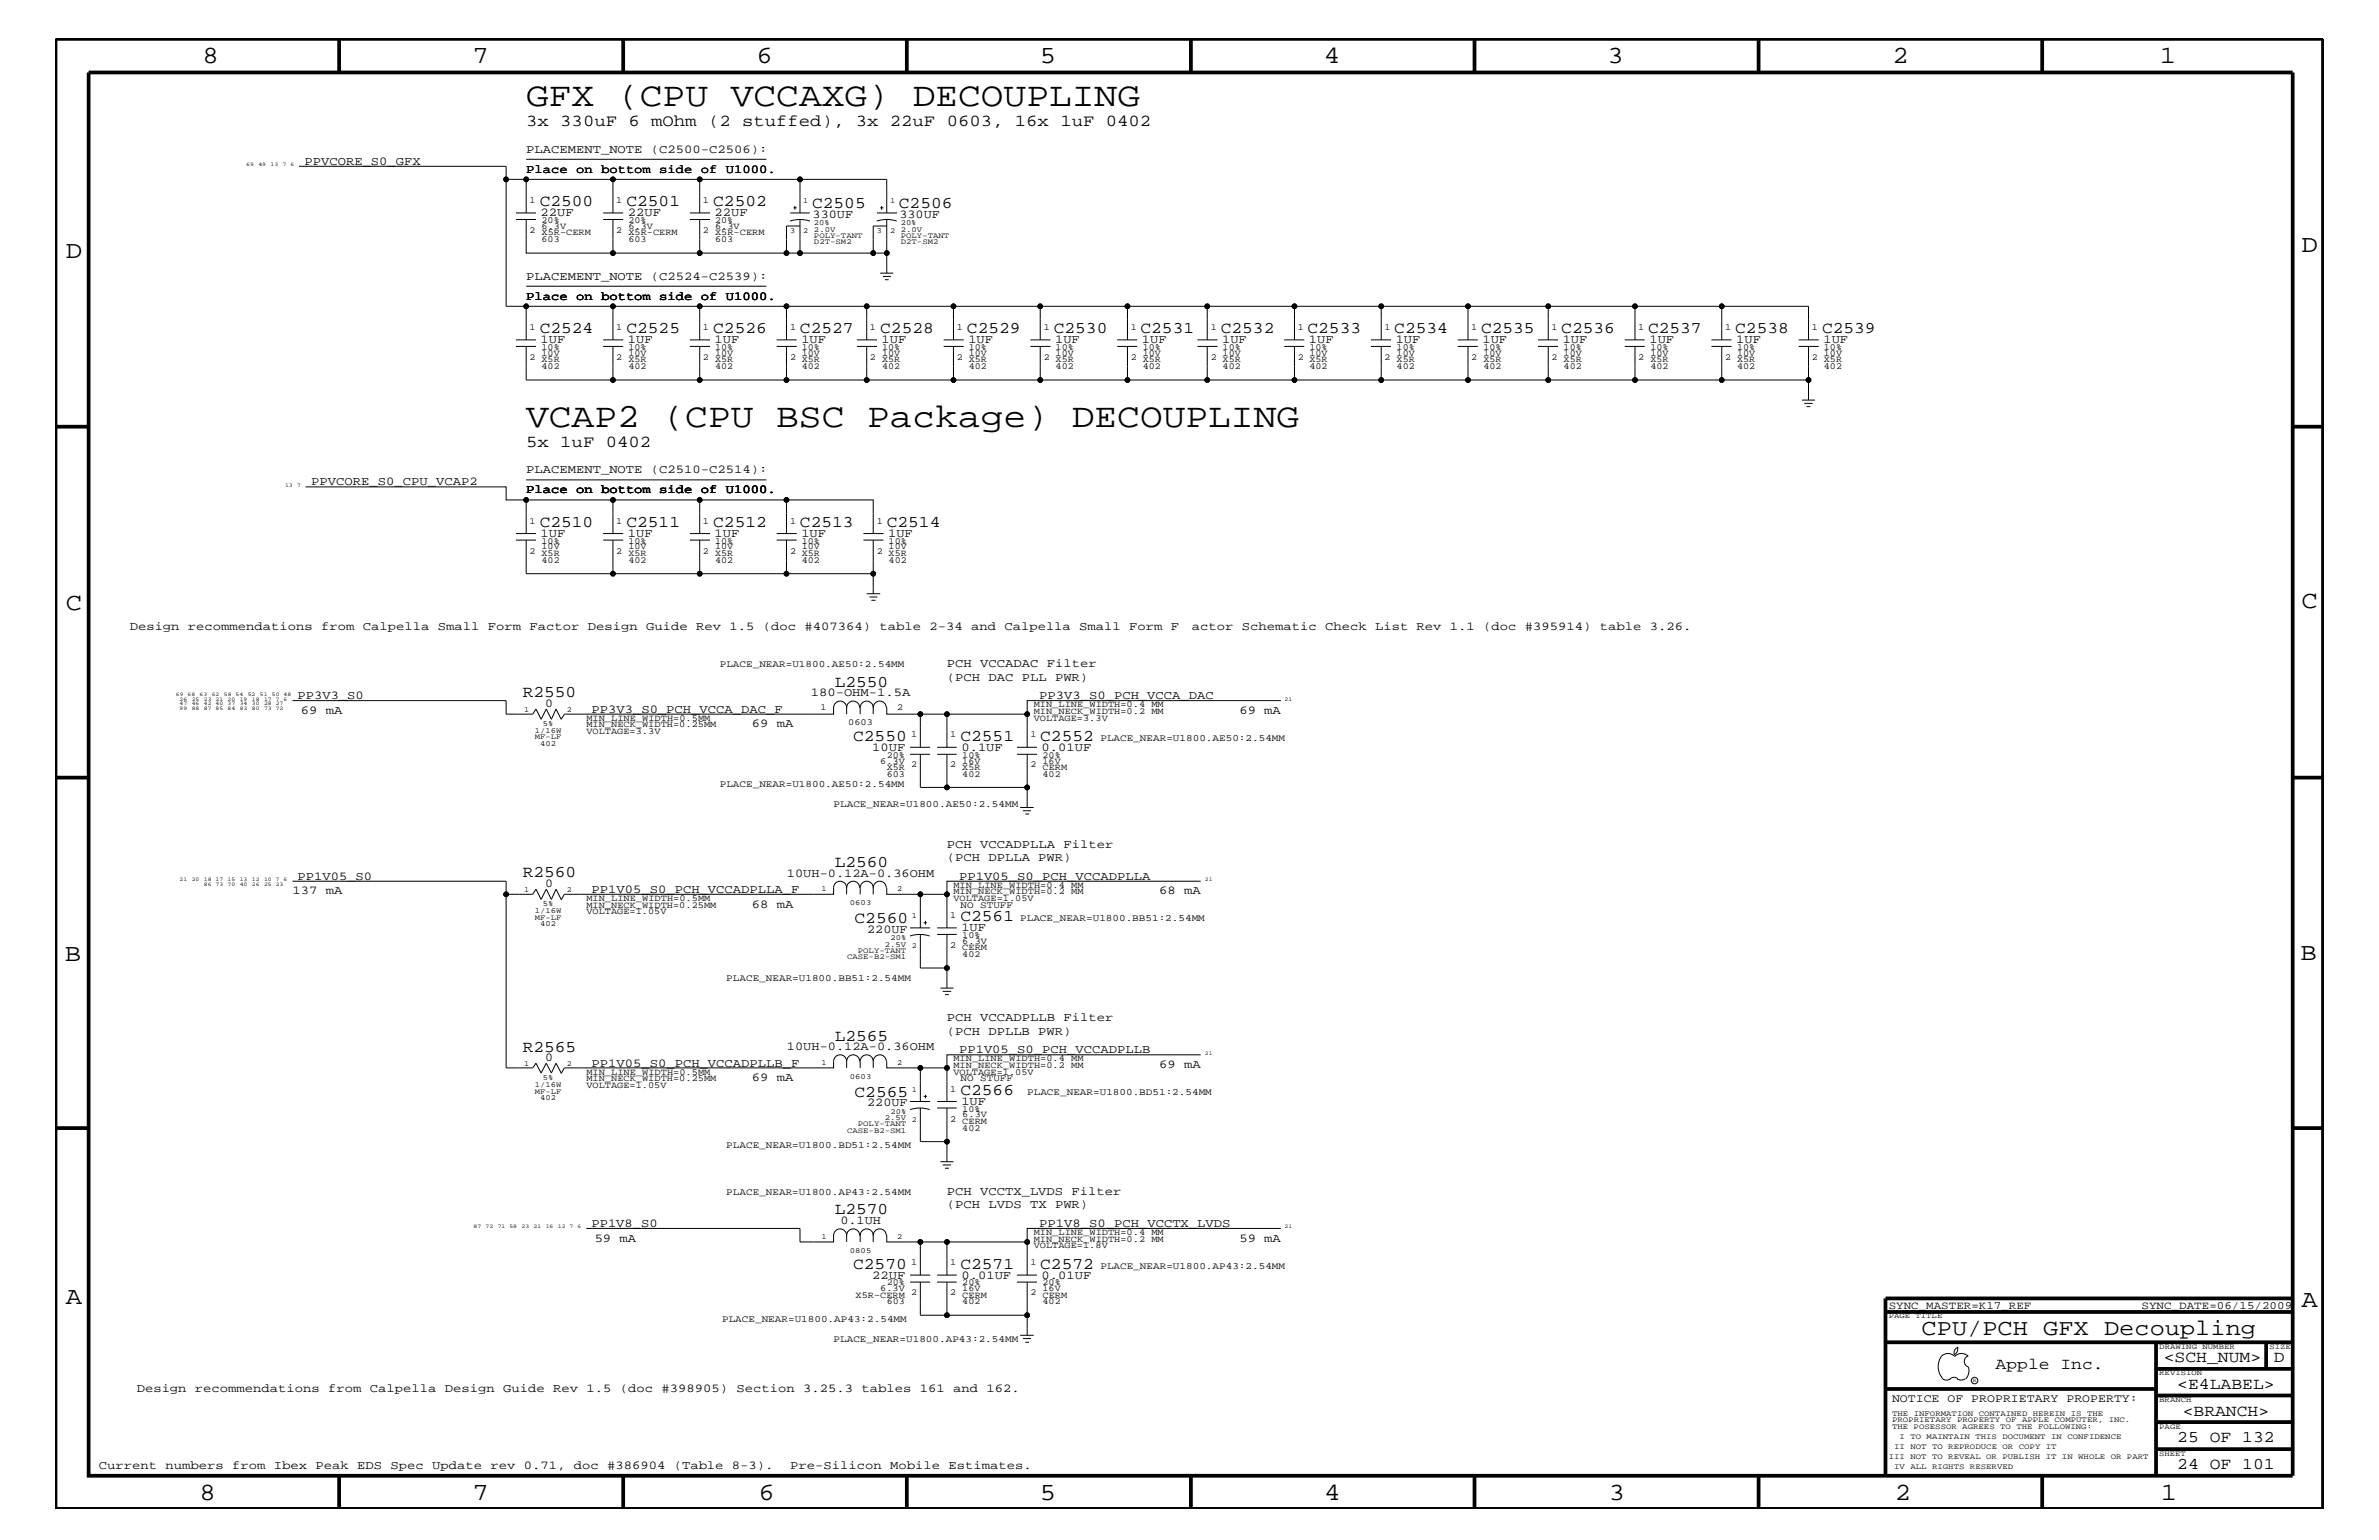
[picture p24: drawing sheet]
<svg xmlns="http://www.w3.org/2000/svg" width="432mm" height="279mm" viewBox="0 0 432 279" stroke-linecap="round" stroke-linejoin="round" font-family="sans-serif">
<defs><g id="words">
<g font-size="6.2">
<text x="95.5" y="19.2">GFX (CPU VCCAXG) DECOUPLING</text>
<text x="95.5" y="77.4">VCAP2 (CPU BSC Package) DECOUPLING</text>
</g>
<g font-size="4.5">
<text x="36.7" y="11.5">8</text>
<text x="85.8" y="11.5">7</text>
<text x="137.3" y="11.5">6</text>
<text x="188.7" y="11.5">5</text>
<text x="240.3" y="11.5">4</text>
<text x="291.8" y="11.5">3</text>
<text x="343.5" y="11.5">2</text>
<text x="392" y="11.5">1</text>
<text x="11.9" y="46.8">D</text>
<text x="417.7" y="45.7">D</text>
<text x="11.9" y="110.6">C</text>
<text x="417.7" y="110.3">C</text>
<text x="11.8" y="174.3">B</text>
<text x="417.6" y="174.2">B</text>
<text x="11.9" y="236.7">A</text>
<text x="417.7" y="237.1">A</text>
<text x="36.2" y="272.1">8</text>
<text x="85.8" y="272.1">7</text>
<text x="137.7" y="272.1">6</text>
<text x="188.7" y="272.1">5</text>
<text x="240.4" y="272.1">4</text>
<text x="292" y="272.1">3</text>
<text x="343.9" y="272.1">2</text>
<text x="392.2" y="272.1">1</text>
</g>
<text font-size="4.1" x="348.8" y="242.3">CPU/PCH GFX Decoupling</text>
<g font-size="3">
<text x="95.5" y="22.9">3x 330uF 6 mOhm (2 stuffed), 3x 22uF 0603, 16x 1uF 0402</text>
<text x="98" y="37.4">C2500</text>
<text x="113.7" y="37.4">C2501</text>
<text x="129.5" y="37.4">C2502</text>
<text x="147.4" y="37.8">C2505</text>
<text x="163.2" y="37.8">C2506</text>
<text x="98" y="60.4">C2524</text>
<text x="113.7" y="60.4">C2525</text>
<text x="129.5" y="60.4">C2526</text>
<text x="145.2" y="60.4">C2527</text>
<text x="159.8" y="60.4">C2528</text>
<text x="175.5" y="60.4">C2529</text>
<text x="191.3" y="60.4">C2530</text>
<text x="207" y="60.4">C2531</text>
<text x="221.6" y="60.4">C2532</text>
<text x="237.3" y="60.4">C2533</text>
<text x="253.1" y="60.4">C2534</text>
<text x="268.8" y="60.4">C2535</text>
<text x="283.4" y="60.4">C2536</text>
<text x="299.1" y="60.4">C2537</text>
<text x="315" y="60.4">C2538</text>
<text x="330.7" y="60.4">C2539</text>
<text x="95.5" y="81.1">5x 1uF 0402</text>
<text x="98" y="95.6">C2510</text>
<text x="113.7" y="95.6">C2511</text>
<text x="129.5" y="95.6">C2512</text>
<text x="145.2" y="95.6">C2513</text>
<text x="161" y="95.6">C2514</text>
<text x="151.5" y="124.6">L2550</text>
<text x="94.9" y="126.5">R2550</text>
<text x="154.9" y="134.4">C2550</text>
<text x="174.3" y="134.4">C2551</text>
<text x="188.8" y="134.4">C2552</text>
<text x="94.9" y="159.2">R2560</text>
<text x="151.5" y="157.3">L2560</text>
<text x="155.1" y="167.5">C2560</text>
<text x="174.3" y="167.1">C2561</text>
<text x="94.9" y="190.8">R2565</text>
<text x="151.5" y="188.8">L2565</text>
<text x="155.1" y="199">C2565</text>
<text x="174.3" y="198.7">C2566</text>
<text x="151.5" y="220.3">L2570</text>
<text x="154.9" y="230.2">C2570</text>
<text x="174.3" y="230.2">C2571</text>
<text x="188.8" y="230.2">C2572</text>
<text x="362.2" y="248.4">Apple Inc.</text>
<text x="392.7" y="247.1">&lt;SCH_NUM&gt;</text>
<text x="395.2" y="252">&lt;E4LABEL&gt;</text>
<text x="412.7" y="247.1">D</text>
<text x="396.2" y="256.8">&lt;BRANCH&gt;</text>
<text x="395.2" y="261.6">25 OF 132</text>
<text x="395.2" y="266.6">24 OF 101</text>
</g>
<g font-size="2.2">
<text x="55.3" y="29.9">PPVCORE_S0_GFX</text>
<text x="95.5" y="27.7">PLACEMENT_NOTE (C2500-C2506):</text>
<text x="95.5" y="31.4">Place on bottom side of U1000.</text>
<text x="98.1" y="39.2">22UF</text>
<text x="114" y="39.2">22UF</text>
<text x="129.7" y="39.2">22UF</text>
<text x="147.5" y="39.5">330UF</text>
<text x="163.2" y="39.5">330UF</text>
<text x="95.5" y="50.7">PLACEMENT_NOTE (C2524-C2539):</text>
<text x="95.5" y="54.4">Place on bottom side of U1000.</text>
<text x="98.1" y="62.3">1UF</text>
<text x="114" y="62.3">1UF</text>
<text x="129.7" y="62.3">1UF</text>
<text x="145.5" y="62.3">1UF</text>
<text x="160" y="62.3">1UF</text>
<text x="175.8" y="62.3">1UF</text>
<text x="191.5" y="62.3">1UF</text>
<text x="207.3" y="62.3">1UF</text>
<text x="221.8" y="62.3">1UF</text>
<text x="237.6" y="62.3">1UF</text>
<text x="253.3" y="62.3">1UF</text>
<text x="269.1" y="62.3">1UF</text>
<text x="283.6" y="62.3">1UF</text>
<text x="299.4" y="62.3">1UF</text>
<text x="315.1" y="62.3">1UF</text>
<text x="331" y="62.3">1UF</text>
<text x="56.5" y="88.1">PPVCORE_S0_CPU_VCAP2</text>
<text x="95.5" y="85.9">PLACEMENT_NOTE (C2510-C2514):</text>
<text x="95.5" y="89.5">Place on bottom side of U1000.</text>
<text x="98.1" y="97.4">1UF</text>
<text x="114" y="97.4">1UF</text>
<text x="129.7" y="97.4">1UF</text>
<text x="145.5" y="97.4">1UF</text>
<text x="161.2" y="97.4">1UF</text>
<text x="23.5" y="114.3">Design recommendations from Calpella Small Form Factor Design Guide Rev 1.5 (doc #407364) table 2-34 and Calpella Small Form F</text>
<text x="216.3" y="114.3">actor Schematic Check List Rev 1.1 (doc #395914) table 3.26.</text>
<text x="171.9" y="121">PCH VCCADAC Filter</text>
<text x="171.9" y="123.5">(PCH DAC PLL PWR)</text>
<text x="54" y="126.9">PP3V3_S0</text>
<text x="54.6" y="129.6">69 mA</text>
<text x="98.9" y="128.2">0</text>
<text x="107.4" y="129.3">PP3V3_S0_PCH_VCCA_DAC_F</text>
<text x="136.5" y="131.9">69 mA</text>
<text x="147.2" y="126.3">180-OHM-1.5A</text>
<text x="188.6" y="126.9">PP3V3_S0_PCH_VCCA_DAC</text>
<text x="225" y="129.6">69 mA</text>
<text x="158.3" y="136.2">10UF</text>
<text x="174.5" y="136.2">0.1UF</text>
<text x="189.1" y="136.2">0.01UF</text>
<text x="171.9" y="153.8">PCH VCCADPLLA Filter</text>
<text x="54" y="159.6">PP1V05_S0</text>
<text x="98.9" y="160.9">0</text>
<text x="107.4" y="162">PP1V05_S0_PCH_VCCADPLLA_F</text>
<text x="142.8" y="159">10UH-0.12A-0.36OHM</text>
<text x="171.9" y="156.2">(PCH DPLLA PWR)</text>
<text x="174.1" y="159.6">PP1V05_S0_PCH_VCCADPLLA</text>
<text x="53.1" y="162.2">137 mA</text>
<text x="136.5" y="164.7">68 mA</text>
<text x="210.4" y="162.2">68 mA</text>
<text x="157.4" y="169.2">220UF</text>
<text x="174.5" y="168.9">1UF</text>
<text x="171.9" y="185.3">PCH VCCADPLLB Filter</text>
<text x="142.8" y="190.5">10UH-0.12A-0.36OHM</text>
<text x="171.9" y="187.7">(PCH DPLLB PWR)</text>
<text x="174.1" y="191.1">PP1V05_S0_PCH_VCCADPLLB</text>
<text x="98.9" y="192.5">0</text>
<text x="107.4" y="193.6">PP1V05_S0_PCH_VCCADPLLB_F</text>
<text x="136.5" y="196.2">69 mA</text>
<text x="210.4" y="193.7">69 mA</text>
<text x="157.4" y="200.7">220UF</text>
<text x="174.5" y="200.4">1UF</text>
<text x="171.9" y="216.9">PCH VCCTX_LVDS Filter</text>
<text x="171.9" y="219.2">(PCH LVDS TX PWR)</text>
<text x="107.4" y="222.6">PP1V8_S0</text>
<text x="107.9" y="225.3">59 mA</text>
<text x="152.5" y="222">0.1UH</text>
<text x="188.6" y="222.6">PP1V8_S0_PCH_VCCTX_LVDS</text>
<text x="225" y="225.3">59 mA</text>
<text x="158.3" y="232">22UF</text>
<text x="174.5" y="232">0.01UF</text>
<text x="189.1" y="232">0.01UF</text>
<text x="24.8" y="252.5">Design recommendations from Calpella Design Guide Rev 1.5 (doc #398905) Section 3.25.3 tables 161 and 162.</text>
<text x="17.9" y="266.6">Current numbers from Ibex Peak EDS Spec Update rev 0.71, doc #386904 (Table 8-3).</text>
<text x="143.4" y="266.6">Pre-Silicon Mobile Estimates.</text>
</g>
<text font-size="2.1" x="343.4" y="254.4">NOTICE OF PROPRIETARY PROPERTY:</text>
<g font-size="2">
<text x="342.8" y="237.4">SYNC_MASTER=K17_REF</text>
<text x="388.7" y="237.4">SYNC_DATE=06/15/2009</text>
</g>
<g font-size="1.8">
<text x="130.6" y="121">PLACE_NEAR=U1800.AE50:2.54MM</text>
<text x="199.7" y="134.4">PLACE_NEAR=U1800.AE50:2.54MM</text>
<text x="130.6" y="142.9">PLACE_NEAR=U1800.AE50:2.54MM</text>
<text x="151.3" y="146.5">PLACE_NEAR=U1800.AE50:2.54MM</text>
<text x="174.3" y="164.7">NO STUFF</text>
<text x="185.2" y="167.1">PLACE_NEAR=U1800.BB51:2.54MM</text>
<text x="131.8" y="178">PLACE_NEAR=U1800.BB51:2.54MM</text>
<text x="174.3" y="196.2">NO STUFF</text>
<text x="186.4" y="198.7">PLACE_NEAR=U1800.BD51:2.54MM</text>
<text x="131.8" y="208.3">PLACE_NEAR=U1800.BD51:2.54MM</text>
<text x="131.8" y="216.9">PLACE_NEAR=U1800.AP43:2.54MM</text>
<text x="199.7" y="230.2">PLACE_NEAR=U1800.AP43:2.54MM</text>
<text x="131.1" y="239.9">PLACE_NEAR=U1800.AP43:2.54MM</text>
<text x="151.3" y="243.5">PLACE_NEAR=U1800.AP43:2.54MM</text>
</g>
<g font-size="1.7">
<text x="96.1" y="36.8">1</text>
<text x="98.3" y="40.4">20%</text>
<text x="98.3" y="41.5">6.3V</text>
<text x="111.8" y="36.8">1</text>
<text x="114" y="40.4">20%</text>
<text x="114" y="41.5">6.3V</text>
<text x="127.6" y="36.8">1</text>
<text x="129.8" y="40.4">20%</text>
<text x="129.8" y="41.5">6.3V</text>
<text x="96.1" y="42.3">2</text>
<text x="98.3" y="44">603</text>
<text x="98.3" y="42.7">X5R-CERM</text>
<text x="111.8" y="42.3">2</text>
<text x="114" y="42.7">X5R-CERM</text>
<text x="114" y="44">603</text>
<text x="127.6" y="42.3">2</text>
<text x="129.8" y="44">603</text>
<text x="129.8" y="42.7">X5R-CERM</text>
<text x="96.1" y="59.8">1</text>
<text x="111.8" y="59.8">1</text>
<text x="127.6" y="59.8">1</text>
<text x="143.4" y="59.8">1</text>
<text x="157.9" y="59.8">1</text>
<text x="173.7" y="59.8">1</text>
<text x="189.5" y="59.8">1</text>
<text x="205.2" y="59.8">1</text>
<text x="219.8" y="59.8">1</text>
<text x="235.5" y="59.8">1</text>
<text x="251.3" y="59.8">1</text>
<text x="267" y="59.8">1</text>
<text x="281.6" y="59.8">1</text>
<text x="297.3" y="59.8">1</text>
<text x="313.1" y="59.8">1</text>
<text x="328.8" y="59.8">1</text>
<text x="96.1" y="65.3">2 X5R</text>
<text x="98.3" y="63.4">10%</text>
<text x="98.3" y="64.5">10V</text>
<text x="111.8" y="65.3">2</text>
<text x="114" y="64.5">10V</text>
<text x="114" y="63.4">10%</text>
<text x="114" y="65.7">X5R</text>
<text x="127.6" y="65.3">2 X5R</text>
<text x="129.8" y="63.4">10%</text>
<text x="129.8" y="64.5">10V</text>
<text x="143.4" y="65.3">2 X5R</text>
<text x="145.5" y="63.4">10%</text>
<text x="145.5" y="64.5">10V</text>
<text x="157.9" y="65.3">2 X5R</text>
<text x="160.1" y="63.4">10%</text>
<text x="160.1" y="64.5">10V</text>
<text x="173.7" y="65.3">2 X5R</text>
<text x="175.9" y="63.4">10%</text>
<text x="175.9" y="64.5">10V</text>
<text x="189.5" y="65.3">2 X5R</text>
<text x="191.6" y="63.4">10%</text>
<text x="191.6" y="64.5">10V</text>
<text x="205.2" y="65.3">2 X5R</text>
<text x="207.4" y="63.4">10%</text>
<text x="207.4" y="64.5">10V</text>
<text x="219.8" y="65.3">2 X5R</text>
<text x="221.9" y="63.4">10%</text>
<text x="221.9" y="64.5">10V</text>
<text x="235.5" y="65.3">2 X5R</text>
<text x="237.7" y="63.4">10%</text>
<text x="237.7" y="64.5">10V</text>
<text x="251.3" y="65.3">2 X5R</text>
<text x="253.5" y="63.4">10%</text>
<text x="253.5" y="64.5">10V</text>
<text x="267" y="65.3">2 X5R</text>
<text x="269.2" y="63.4">10%</text>
<text x="269.2" y="64.5">10V</text>
<text x="281.6" y="65.3">2 X5R</text>
<text x="283.8" y="63.4">10%</text>
<text x="283.8" y="64.5">10V</text>
<text x="297.3" y="65.3">2 X5R</text>
<text x="299.6" y="63.4">10%</text>
<text x="299.6" y="64.5">10V</text>
<text x="313.1" y="65.3">2</text>
<text x="315.3" y="64.5">10V</text>
<text x="315.3" y="65.7">X5R</text>
<text x="315.3" y="63.4">10%</text>
<text x="328.8" y="65.3">2</text>
<text x="331" y="64.5">10V</text>
<text x="331" y="63.4">10%</text>
<text x="331" y="65.7">X5R</text>
<text x="98.3" y="67">402</text>
<text x="114" y="67">402</text>
<text x="129.8" y="67">402</text>
<text x="145.5" y="67">402</text>
<text x="160.1" y="67">402</text>
<text x="175.9" y="67">402</text>
<text x="191.6" y="67">402</text>
<text x="207.4" y="67">402</text>
<text x="221.9" y="67">402</text>
<text x="237.7" y="67">402</text>
<text x="253.5" y="67">402</text>
<text x="269.2" y="67">402</text>
<text x="283.8" y="67">402</text>
<text x="299.6" y="67">402</text>
<text x="315.3" y="67">402</text>
<text x="331" y="67">402</text>
<text x="96.1" y="95">1</text>
<text x="111.8" y="95">1</text>
<text x="127.6" y="95">1</text>
<text x="143.4" y="95">1</text>
<text x="159.2" y="95">1</text>
<text x="96.1" y="100.4">2</text>
<text x="98.3" y="99.7">10V</text>
<text x="98.3" y="98.7">10%</text>
<text x="98.3" y="101">X5R</text>
<text x="111.8" y="100.4">2</text>
<text x="114" y="101">X5R</text>
<text x="114" y="98.7">10%</text>
<text x="114" y="99.7">10V</text>
<text x="127.6" y="100.4">2</text>
<text x="129.8" y="101">X5R</text>
<text x="129.8" y="98.7">10%</text>
<text x="129.8" y="99.7">10V</text>
<text x="143.4" y="100.4">2</text>
<text x="145.5" y="101">X5R</text>
<text x="145.5" y="98.7">10%</text>
<text x="145.5" y="99.7">10V</text>
<text x="159.2" y="100.4">2</text>
<text x="161.3" y="99.7">10V</text>
<text x="161.3" y="98.7">10%</text>
<text x="161.3" y="101">X5R</text>
<text x="98.3" y="102.1">402</text>
<text x="114" y="102.1">402</text>
<text x="129.8" y="102.1">402</text>
<text x="145.5" y="102.1">402</text>
<text x="161.3" y="102.1">402</text>
<text x="106.4" y="130.8">MIN_LINE_WIDTH=0.5MM</text>
<text x="106.4" y="131.9">MIN_NECK_WIDTH=0.25MM</text>
<text x="148.9" y="128.9">1</text>
<text x="154" y="131.5">0603</text>
<text x="162.8" y="128.9">2</text>
<text x="187.6" y="129.6">MIN_NECK_WIDTH=0.2 MM</text>
<text x="187.6" y="130.8">VOLTAGE=3.3V</text>
<text x="187.6" y="128.3">MIN_LINE_WIDTH=0.4 MM</text>
<text x="106.4" y="133.2">VOLTAGE=3.3V</text>
<text x="161" y="137.4">20%</text>
<text x="165.4" y="133.8">1</text>
<text x="172.5" y="133.8">1</text>
<text x="174.7" y="137.4">10%</text>
<text x="187" y="133.8">1</text>
<text x="189.2" y="137.4">20%</text>
<text x="159.8" y="138.5">6.3V</text>
<text x="161" y="139.7">X5R</text>
<text x="161" y="140.9">603</text>
<text x="165.4" y="139.2">2</text>
<text x="172.5" y="139.2">2</text>
<text x="174.7" y="140.9">402</text>
<text x="174.7" y="138.5">16V</text>
<text x="174.7" y="139.7">X5R</text>
<text x="187" y="139.2">2</text>
<text x="189.2" y="139.7">CERM</text>
<text x="189.2" y="138.5">16V</text>
<text x="189.2" y="140.9">402</text>
<text x="173.1" y="161.1">MIN_LINE_WIDTH=0.4 MM</text>
<text x="106.4" y="165.9">VOLTAGE=1.05V</text>
<text x="106.4" y="164.7">MIN_NECK_WIDTH=0.25MM</text>
<text x="106.4" y="163.5">MIN_LINE_WIDTH=0.5MM</text>
<text x="172.5" y="166.5">1</text>
<text x="173.1" y="162.2">MIN_NECK_WIDTH=0.2 MM</text>
<text x="173.1" y="163.5">VOLTAGE=1.05V</text>
<text x="172.5" y="172">2 CERM</text>
<text x="174.7" y="173.7">402</text>
<text x="174.7" y="171.2">6.3V</text>
<text x="174.7" y="170.1">10%</text>
<text x="106.4" y="197.4">VOLTAGE=1.05V</text>
<text x="106.4" y="196.2">MIN_NECK_WIDTH=0.25MM</text>
<text x="106.4" y="195">MIN_LINE_WIDTH=0.5MM</text>
<text x="173.1" y="192.6">MIN_LINE_WIDTH=0.4 MM</text>
<text x="173.1" y="193.7">MIN_NECK_WIDTH=0.2 MM</text>
<text x="173.1" y="195">VOLTAGE=1.05V</text>
<text x="172.5" y="198.1">1</text>
<text x="172.5" y="203.5">2</text>
<text x="174.7" y="202.7">6.3V</text>
<text x="174.7" y="204">CERM</text>
<text x="174.7" y="201.7">10%</text>
<text x="174.7" y="205.2">402</text>
<text x="187.6" y="226.5">VOLTAGE=1.8V</text>
<text x="187.6" y="225.3">MIN_NECK_WIDTH=0.2 MM</text>
<text x="187.6" y="224.1">MIN_LINE_WIDTH=0.4 MM</text>
<text x="161" y="233.2">20%</text>
<text x="165.4" y="229.6">1</text>
<text x="172.5" y="229.6">1</text>
<text x="174.7" y="233.2">20%</text>
<text x="187" y="229.6">1</text>
<text x="189.2" y="233.2">20%</text>
<text x="155.3" y="235.5">X5R-CERM</text>
<text x="159.8" y="234.3">6.3V</text>
<text x="161" y="236.7">603</text>
<text x="165.4" y="235">2</text>
<text x="172.5" y="235">2</text>
<text x="174.7" y="234.3">16V</text>
<text x="174.7" y="236.7">402</text>
<text x="174.7" y="235.5">CERM</text>
<text x="187" y="235">2</text>
<text x="189.2" y="234.3">16V</text>
<text x="189.2" y="236.7">402</text>
<text x="189.2" y="235.5">CERM</text>
</g>
<g font-size="1.4">
<text x="145.8" y="36.8">1</text>
<text x="147.7" y="40.8">20%</text>
<text x="161.5" y="36.8">1</text>
<text x="163.5" y="40.8">20%</text>
<text x="143.4" y="42.3">3</text>
<text x="145.8" y="42.3">2</text>
<text x="147.7" y="44.3">D2T-SM2</text>
<text x="147.7" y="43.1">POLY-TANT</text>
<text x="147.7" y="42">2.0V</text>
<text x="159.2" y="42.3">3</text>
<text x="161.5" y="42.3">2</text>
<text x="163.5" y="44.3">D2T-SM2</text>
<text x="163.5" y="42">2.0V</text>
<text x="163.5" y="43.1">POLY-TANT</text>
<text x="95.2" y="129.1">1</text>
<text x="98.5" y="131.7">5%</text>
<text x="102.9" y="129.1">2</text>
<text x="97.1" y="134.1">MF-LF</text>
<text x="97.1" y="133">1/16W</text>
<text x="98" y="135.3">402</text>
<text x="95.2" y="161.9">1</text>
<text x="102.9" y="161.9">2</text>
<text x="149.1" y="161.7">1</text>
<text x="162.8" y="161.7">2</text>
<text x="97.1" y="166.9">MF-LF</text>
<text x="97.1" y="165.6">1/16W</text>
<text x="98.5" y="164.5">5%</text>
<text x="154.3" y="164.2">0603</text>
<text x="165.5" y="166.5">1</text>
<text x="98" y="168.1">402</text>
<text x="155.7" y="172.8">POLY-TANT</text>
<text x="160.6" y="171.7">2.5V 2</text>
<text x="161.6" y="170.5">20%</text>
<text x="153.8" y="174">CASE-B2-SM1</text>
<text x="95.2" y="193.4">1</text>
<text x="97.1" y="197.2">1/16W</text>
<text x="98.5" y="195.9">5%</text>
<text x="102.9" y="193.4">2</text>
<text x="149.1" y="193.2">1</text>
<text x="154.3" y="195.7">0603</text>
<text x="162.8" y="193.2">2</text>
<text x="97.1" y="198.4">MF-LF</text>
<text x="98" y="199.6">402</text>
<text x="160.6" y="203.2">2.5V 2</text>
<text x="161.6" y="202">20%</text>
<text x="165.5" y="198.1">1</text>
<text x="153.8" y="205.5">CASE-B2-SM1</text>
<text x="155.7" y="204.3">POLY-TANT</text>
<text x="149.1" y="224.7">1</text>
<text x="154.3" y="227.3">0805</text>
<text x="162.8" y="224.7">2</text>
<text x="342.8" y="239.2">PAGE TITLE</text>
<text x="391.9" y="244.7">DRAWING NUMBER</text>
<text x="411.9" y="244.7">SIZE</text>
<text x="391.9" y="249.5">REVISION</text>
<text x="343.4" y="256.8">THE INFORMATION CONTAINED HEREIN IS THE</text>
<text x="391.9" y="254.4">BRANCH</text>
<text x="343.4" y="259.3">THE POSESSOR AGREES TO THE FOLLOWING:</text>
<text x="343.4" y="258">PROPRIETARY PROPERTY OF APPLE COMPUTER, INC.</text>
<text x="343.8" y="262.9">II NOT TO REPRODUCE OR COPY IT</text>
<text x="344.8" y="261.1">I TO MAINTAIN THIS DOCUMENT IN CONFIDENCE</text>
<text x="391.9" y="259.3">PAGE</text>
<text x="342.8" y="264.7">III NOT TO REVEAL OR PUBLISH IT IN WHOLE OR PART</text>
<text x="343.8" y="266.6">IV ALL RIGHTS RESERVED</text>
<text x="391.9" y="264.1">SHEET</text>
</g>
<g font-size="1">
<text x="44.7" y="30.2">69</text>
<text x="46.9" y="30.2">49</text>
<text x="49.1" y="30.2">13</text>
<text x="51.3" y="30.2">7</text>
<text x="52.7" y="30.2">6</text>
<text x="51.7" y="88.3">13</text>
<text x="53.9" y="88.3">7</text>
<text x="31.9" y="126.3">69 68</text>
<text x="32.6" y="127.1">26</text>
<text x="32.6" y="128.9">99</text>
<text x="32.6" y="128">47</text>
<text x="34.8" y="127.1">25</text>
<text x="34.8" y="128.9">88</text>
<text x="34.8" y="128">46</text>
<text x="36.2" y="126.3">63</text>
<text x="37" y="127.1">23 21</text>
<text x="37" y="128.9">87 85</text>
<text x="37" y="128">42 40</text>
<text x="38.4" y="126.3">62</text>
<text x="40.6" y="126.3">58 54</text>
<text x="41.3" y="127.1">20</text>
<text x="41.3" y="128.9">84</text>
<text x="41.3" y="128">37</text>
<text x="43.5" y="127.1">19</text>
<text x="43.5" y="128.9">83</text>
<text x="43.5" y="128">34</text>
<text x="45" y="126.3">52</text>
<text x="45.7" y="127.1">18</text>
<text x="45.7" y="128.9">80</text>
<text x="45.7" y="128">30</text>
<text x="47.2" y="126.3">51</text>
<text x="47.9" y="127.1">17 7</text>
<text x="47.9" y="128.9">73 72</text>
<text x="47.9" y="128">28 27</text>
<text x="49.4" y="126.3">50 48</text>
<text x="51.5" y="127.1">6</text>
<text x="233.2" y="127.1">21</text>
<text x="32.6" y="159.9">21</text>
<text x="34.8" y="159.9">20</text>
<text x="37" y="159.9">18 17</text>
<text x="37" y="160.7">86 73</text>
<text x="41.3" y="159.9">15</text>
<text x="41.3" y="160.7">70</text>
<text x="43.5" y="159.9">13</text>
<text x="43.5" y="160.7">40</text>
<text x="45.7" y="159.9">12</text>
<text x="45.7" y="160.7">26</text>
<text x="47.9" y="159.9">10 7</text>
<text x="47.9" y="160.7">25 23</text>
<text x="51.5" y="159.9">6</text>
<text x="218.7" y="159.9">21</text>
<text x="218.7" y="191.4">21</text>
<text x="85.9" y="222.9">87</text>
<text x="88.1" y="222.9">72</text>
<text x="90.3" y="222.9">71 58</text>
<text x="94.7" y="222.9">23</text>
<text x="96.9" y="222.9">21</text>
<text x="99.1" y="222.9">16</text>
<text x="101.3" y="222.9">12 7</text>
<text x="104.8" y="222.9">6</text>
<text x="233.2" y="222.9">21</text>
<text x="358.1" y="250.7">R</text>
</g>
</g></defs>
<g fill="none" stroke="#000" stroke-width=".18">
<path d="M54.3 30.2h37.6v25.4h3.6M91.9 32.5h3.6M93.6 39.8h3.7M93.6 38.6h3.7M95.5 39.8v6.1h15.8M95.5 38.6v-6.1h15.8v6.1M95.5 28.9h43.6M109.5 39.8h3.6M109.5 38.6h3.6M111.3 39.8v6.1h15.7M111.3 32.5h15.7M125.2 39.8h3.7"/>
<path d="M125.2 38.6h3.7M127 39.8v6.1h15.7M127 38.6v-6.1h18.2v6.1M143.4 38.6h3.6M144 37.7h.6M144.3 37.4v.6M145.2 39.8v6.1h13.3M145.2 32.5h15.8v6.1M159.2 38.6h3.6M159.8 37.7h.6M160 37.4v.6M161 39.8v9.8"/>
<path d="M95.5 51.9h43.6M111.3 55.6h-15.8v6.1M127 55.6h-15.7v6.1M142.7 55.6h-15.7v6.1M143.4 40.1a5.8 5.8 0 0 1 3.6 0M145.2 41h-2.5v4.9h2.5M157.3 55.6h-14.6v6.1M159.1 40.1a5.8 5.8 0 0 1 3.7 0M159.8 49.6h2.3M160.3 50.2h1.4M160.6 50.7h.7M161 41h-2.5v4.9h2.5"/>
<path d="M173.1 55.6h-15.8v6.1M188.8 55.6h-15.7v6.1M204.6 55.6h-15.8v6.1M219.1 55.6h-14.5v6.1M235 55.6h-15.9v6.1M250.7 55.6h-15.7v6.1M266.4 55.6h-15.7v6.1M281 55.6h-14.6v6.1M296.8 55.6h-15.8v6.1M312.5 55.6h-15.7v6.1M93.6 62.9h3.7M93.6 61.7h3.7"/>
<path d="M95.5 62.9v6h15.8M109.5 62.9h3.6M109.5 61.7h3.6M111.3 62.9v6h15.7M125.2 62.9h3.7M125.2 61.7h3.7M127 62.9v6h15.7M141 62.9h3.6M141 61.7h3.6M142.7 62.9v6h14.6M155.5 62.9h3.7M155.5 61.7h3.7"/>
<path d="M157.3 62.9v6h15.8M171.3 62.9h3.6M171.3 61.7h3.6M173.1 62.9v6h15.7M187 62.9h3.7M187 61.7h3.7M188.8 62.9v6h15.8M202.8 62.9h3.6M202.8 61.7h3.6M204.6 62.9v6h14.5M217.3 62.9h3.7M217.3 61.7h3.7"/>
<path d="M219.1 62.9v6h15.9M233.1 62.9h3.6M233.1 61.7h3.6M235 62.9v6h15.7M248.8 62.9h3.7M248.8 61.7h3.7M250.7 62.9v6h15.7M264.6 62.9h3.6M264.6 61.7h3.6M266.4 62.9v6h14.6M279.1 62.9h3.7M279.1 61.7h3.7"/>
<path d="M281 62.9v6h15.8M294.9 62.9h3.6M294.9 61.7h3.6M296.8 62.9v6h15.7M310.6 62.9h3.7M310.6 61.7h3.7M312.5 62.9v6h15.8M312.5 61.7v-6.1h15.8v6.1M326.5 62.9h3.6M326.5 61.7h3.6M327.1 72.6h2.3M327.5 73.2h1.5"/>
<path d="M327.9 73.8h.7M328.3 62.9v9.7M55.5 88.3h36.4v2.4h3.6v6.1M93.6 98h3.7M93.6 96.8h3.7M95.5 98v6.1h15.8M95.5 87.1h43.6M95.5 90.7h15.8M109.5 98h3.6M109.5 96.8h3.6M111.3 98v6.1h15.7M111.3 96.8v-6.1h15.7v6.1"/>
<path d="M125.2 98h3.7M125.2 96.8h3.7M127 98v6.1h15.7M127 90.7h15.7v6.1M141 98h3.6M141 96.8h3.6M142.7 98v6.1h15.8M142.7 90.7h15.8v6.1M156.7 98h3.7M156.7 96.8h3.7M158.5 98v9.7M157.3 107.7h2.5"/>
<path d="M157.8 108.3h1.5M158.2 108.9h.7M53.1 127.1h38.8v2.5h4.8l.6-1 .9 1.9 .9-1.9 1 1.9 .8-1.9 1 1.9 .5-.9h48.9v-1.3M151.3 128.4a1.19 1.19 0 0 1 1.2-1.2 1.19 1.19 0 0 1 1.2 1.2 1.19 1.19 0 0 1 1.2-1.2 1.19 1.19 0 0 1 1.1 1.2M153.7 128.3v1.3M156.1 128.4a1.19 1.19 0 0 1 1.2-1.2 1.19 1.19 0 0 1 1.2 1.2 1.19 1.19 0 0 1 1.2-1.2 1.19 1.19 0 0 1 1.2 1.2M156.1 128.3v1.3M158.5 128.3v1.3M161 128.3v1.3h6M165.2 136.8h3.6M165.2 135.6h3.6M167 129.6h4.9v6"/>
<path d="M167 129.6v6M167 136.8v6.1h19.4M170.1 136.8h3.6M170.1 135.6h3.6M171.9 129.6h14.5v6M171.9 136.8v6.1M184.6 136.8h3.6M184.6 135.6h3.6M186.4 136.8v9.7M232.5 127.1h-46.1v2.5M53.1 159.9h38.8v33.8h4.8l.6-.8 .9 1.8 .9-1.8 1 1.8 .8-1.8 1 1.8M185.2 146.5h2.4"/>
<path d="M185.7 147.1h1.4M186.1 147.7h.7M217.9 159.9h-46v8.4M91.9 162.2h4.8l.6-.9 .9 1.9 .9-1.9 1 1.9 .8-1.9 1 1.9M153.7 161.1a1.19 1.19 0 0 0-1.2-1.2 1.19 1.19 0 0 0-1.2 1.2v1.1h-48.9l-.5 1.1M153.7 161.1a1.19 1.19 0 0 1 1.2-1.2 1.19 1.19 0 0 1 1.1 1.2M153.7 161.1v1.1M158.5 161.1a1.19 1.19 0 0 0-1.2-1.2 1.19 1.19 0 0 0-1.2 1.2v1.1M158.5 161.1a1.19 1.19 0 0 1 1.2-1.2 1.19 1.19 0 0 1 1.2 1.2M158.5 161.1v1.1M161 161.1v1.1h6v6.1M165.2 169.8a5.7 5.7 0 0 1 3.5 0"/>
<path d="M165.2 168.3h3.6M167 162.2h4.9M167 169.5v6.1h4.9M167.6 167.4h.6M168 167.1v.7M170.1 169.5h3.6M170.1 168.3h3.6M170.7 179.3h2.4M171.1 179.9h1.5M171.9 169.5v9.8M153.7 192.6a1.19 1.19 0 0 0-1.2-1.2 1.19 1.19 0 0 0-1.2 1.2v1.1h-48.9l-.5 1.1M153.7 192.6a1.19 1.19 0 0 1 1.2-1.2 1.19 1.19 0 0 1 1.1 1.2"/>
<path d="M153.7 192.6v1.1M158.5 192.6a1.19 1.19 0 0 0-1.2-1.2 1.19 1.19 0 0 0-1.2 1.2v1.1M158.5 192.6a1.19 1.19 0 0 1 1.2-1.2 1.19 1.19 0 0 1 1.2 1.2M158.5 192.6v1.1M161 192.6v1.1h6M165.2 199.8h3.6M167 193.7h4.9v6.1M167 193.7v6.1M167.6 198.9h.6M168 198.7v.5M170.1 199.8h3.6M171.5 180.5h.7"/>
<path d="M217.9 191.4h-46v2.3M165.2 201.3a5.7 5.7 0 0 1 3.5 0M167 201v6.1h4.9M170.1 201h3.6M170.7 210.8h2.4M171.1 211.4h1.5M171.5 211.9h.7M171.9 201v9.8M106.4 222.9h38.8v2.4h6.1v-1.2M151.3 224.1a1.19 1.19 0 0 1 1.2-1.1 1.19 1.19 0 0 1 1.2 1.1 1.19 1.19 0 0 1 1.2-1.1 1.19 1.19 0 0 1 1.1 1.1M153.7 224.1v1.2M156.1 224.1a1.19 1.19 0 0 1 1.2-1.1 1.19 1.19 0 0 1 1.2 1.1 1.19 1.19 0 0 1 1.2-1.1 1.19 1.19 0 0 1 1.2 1.1"/>
<path d="M156.1 224.1v1.2M158.5 224.1v1.2M161 224.1v1.2h6v6M165.2 232.6h3.6M165.2 231.3h3.6M167 232.6v6h19.4M167 225.3h19.4M170.1 232.6h3.6M170.1 231.3h3.6M171.9 225.3v6M171.9 232.6v6M184.6 232.6h3.6"/>
<path d="M184.6 231.3h3.6M186.4 232.6v9.7M232.5 222.9h-46.1v8.4M185.2 242.3h2.4M185.7 242.9h1.4M186.1 243.5h.7M352.3 246.1a1.69 1.69 0 0 1 2.5 0 1.72 1.72 0 0 1 2.4 0M352.4 246a3.2 3.2 0 0 0 .4 4.3l.8 .1 .4-.2M354 250.2l.7-.3 .7 .3M355.2 250.2l.7 .2 .7-.2M355.3 244.4v.3a1.18 1.18 0 0 1-.6 1.1M355.4 244.4a.99 .99 0 0 0-.6 1.4"/>
<path d="M357.2 246a1.04 1.04 0 0 0-.7 1 1.04 1.04 0 0 0 .7 1M357.3 248l.1 .7a2.11 2.11 0 0 1-.6 1.5"/>
<circle cx="91.9" cy="32.5" r=".42"/>
<circle cx="95.5" cy="32.5" r=".42"/>
<circle cx="111.3" cy="32.5" r=".42"/>
<circle cx="127" cy="32.5" r=".42"/>
<circle cx="145.2" cy="32.5" r=".42"/>
<circle cx="95.5" cy="55.6" r=".42"/>
<circle cx="111.3" cy="55.6" r=".42"/>
<circle cx="111.3" cy="45.9" r=".42"/>
<circle cx="127" cy="55.6" r=".42"/>
<circle cx="127" cy="45.9" r=".42"/>
<circle cx="142.7" cy="55.6" r=".42"/>
<circle cx="142.7" cy="45.9" r=".42"/>
<circle cx="145.2" cy="45.9" r=".42"/>
<circle cx="157.3" cy="55.6" r=".42"/>
<circle cx="158.5" cy="45.9" r=".42"/>
<circle cx="161" cy="45.9" r=".42"/>
<circle cx="173.1" cy="55.6" r=".42"/>
<circle cx="188.8" cy="55.6" r=".42"/>
<circle cx="204.6" cy="55.6" r=".42"/>
<circle cx="219.1" cy="55.6" r=".42"/>
<circle cx="234.9" cy="55.6" r=".42"/>
<circle cx="250.7" cy="55.6" r=".42"/>
<circle cx="266.4" cy="55.6" r=".42"/>
<circle cx="281" cy="55.6" r=".42"/>
<circle cx="296.8" cy="55.6" r=".42"/>
<circle cx="312.5" cy="55.6" r=".42"/>
<circle cx="111.3" cy="68.9" r=".42"/>
<circle cx="127" cy="68.9" r=".42"/>
<circle cx="142.7" cy="68.9" r=".42"/>
<circle cx="157.3" cy="68.9" r=".42"/>
<circle cx="173.1" cy="68.9" r=".42"/>
<circle cx="188.8" cy="68.9" r=".42"/>
<circle cx="204.6" cy="68.9" r=".42"/>
<circle cx="219.1" cy="68.9" r=".42"/>
<circle cx="234.9" cy="68.9" r=".42"/>
<circle cx="250.7" cy="68.9" r=".42"/>
<circle cx="266.4" cy="68.9" r=".42"/>
<circle cx="281" cy="68.9" r=".42"/>
<circle cx="296.8" cy="68.9" r=".42"/>
<circle cx="312.5" cy="68.9" r=".42"/>
<circle cx="328.3" cy="68.9" r=".42"/>
<circle cx="95.5" cy="90.7" r=".42"/>
<circle cx="111.3" cy="90.7" r=".42"/>
<circle cx="127" cy="90.7" r=".42"/>
<circle cx="142.7" cy="90.7" r=".42"/>
<circle cx="111.3" cy="104.1" r=".42"/>
<circle cx="127" cy="104.1" r=".42"/>
<circle cx="142.7" cy="104.1" r=".42"/>
<circle cx="158.5" cy="104.1" r=".42"/>
<circle cx="167" cy="129.6" r=".42"/>
<circle cx="171.9" cy="129.6" r=".42"/>
<circle cx="186.4" cy="129.6" r=".42"/>
<circle cx="171.9" cy="142.9" r=".42"/>
<circle cx="186.4" cy="142.9" r=".42"/>
<circle cx="91.9" cy="162.2" r=".42"/>
<circle cx="167" cy="162.2" r=".42"/>
<circle cx="171.9" cy="162.2" r=".42"/>
<circle cx="171.9" cy="175.6" r=".42"/>
<circle cx="167" cy="193.7" r=".42"/>
<circle cx="171.9" cy="193.7" r=".42"/>
<circle cx="171.9" cy="207.1" r=".42"/>
<circle cx="167" cy="225.3" r=".42"/>
<circle cx="171.9" cy="225.3" r=".42"/>
<circle cx="171.9" cy="238.6" r=".42"/>
<circle cx="186.4" cy="225.3" r=".42"/>
<circle cx="186.4" cy="238.6" r=".42"/>
<circle cx="358.4" cy="250.5" r=".59"/>
</g>
<g fill="none" stroke="#000" stroke-width=".68" stroke-linecap="butt">
<path d="M10.1 7.1h411.5v266.7h-411.5zM16.1 13.2h400v254.5h-400zM61.6 7.1v6.1M113.1 7.1v6.1M164.6 7.1v6.1M216.2 7.1v6.1M267.6 7.1v6.1M319.2 7.1v6.1M370.7 7.1v6.1M10.1 77.4h6M416.1 77.4h5.5M10.1 141.1h6"/>
<path d="M416.1 141.1h5.5M10.1 204.7h6M416.1 204.7h5.5M342.2 238h73.9M416.1 235.6h-73.9v32.1M342.2 243.5h73.9M342.2 252h49.1M391.3 243.5v24.2M391.3 258h24.8M391.3 253.2h24.8M391.3 248.4h24.8M411.3 243.5v4.9"/>
<path d="M61.6 267.7v6.1M113.1 267.7v6.1M164.6 267.7v6.1M216.2 268v5.8M267.6 267.7v6.1M319.2 267.7v6.1M370.7 267.7v6.1M391.3 262.9h24.8"/>
</g>
<g fill="#000">
<circle cx="91.9" cy="32.5" r=".42"/>
<circle cx="95.5" cy="32.5" r=".42"/>
<circle cx="111.3" cy="32.5" r=".42"/>
<circle cx="127" cy="32.5" r=".42"/>
<circle cx="145.2" cy="32.5" r=".42"/>
<circle cx="95.5" cy="55.6" r=".42"/>
<circle cx="111.3" cy="55.6" r=".42"/>
<circle cx="111.3" cy="45.9" r=".42"/>
<circle cx="127" cy="55.6" r=".42"/>
<circle cx="127" cy="45.9" r=".42"/>
<circle cx="142.7" cy="55.6" r=".42"/>
<circle cx="142.7" cy="45.9" r=".42"/>
<circle cx="145.2" cy="45.9" r=".42"/>
<circle cx="157.3" cy="55.6" r=".42"/>
<circle cx="158.5" cy="45.9" r=".42"/>
<circle cx="161" cy="45.9" r=".42"/>
<circle cx="173.1" cy="55.6" r=".42"/>
<circle cx="188.8" cy="55.6" r=".42"/>
<circle cx="204.6" cy="55.6" r=".42"/>
<circle cx="219.1" cy="55.6" r=".42"/>
<circle cx="234.9" cy="55.6" r=".42"/>
<circle cx="250.7" cy="55.6" r=".42"/>
<circle cx="266.4" cy="55.6" r=".42"/>
<circle cx="281" cy="55.6" r=".42"/>
<circle cx="296.8" cy="55.6" r=".42"/>
<circle cx="312.5" cy="55.6" r=".42"/>
<circle cx="111.3" cy="68.9" r=".42"/>
<circle cx="127" cy="68.9" r=".42"/>
<circle cx="142.7" cy="68.9" r=".42"/>
<circle cx="157.3" cy="68.9" r=".42"/>
<circle cx="173.1" cy="68.9" r=".42"/>
<circle cx="188.8" cy="68.9" r=".42"/>
<circle cx="204.6" cy="68.9" r=".42"/>
<circle cx="219.1" cy="68.9" r=".42"/>
<circle cx="234.9" cy="68.9" r=".42"/>
<circle cx="250.7" cy="68.9" r=".42"/>
<circle cx="266.4" cy="68.9" r=".42"/>
<circle cx="281" cy="68.9" r=".42"/>
<circle cx="296.8" cy="68.9" r=".42"/>
<circle cx="312.5" cy="68.9" r=".42"/>
<circle cx="328.3" cy="68.9" r=".42"/>
<circle cx="95.5" cy="90.7" r=".42"/>
<circle cx="111.3" cy="90.7" r=".42"/>
<circle cx="127" cy="90.7" r=".42"/>
<circle cx="142.7" cy="90.7" r=".42"/>
<circle cx="111.3" cy="104.1" r=".42"/>
<circle cx="127" cy="104.1" r=".42"/>
<circle cx="142.7" cy="104.1" r=".42"/>
<circle cx="158.5" cy="104.1" r=".42"/>
<circle cx="167" cy="129.6" r=".42"/>
<circle cx="171.9" cy="129.6" r=".42"/>
<circle cx="186.4" cy="129.6" r=".42"/>
<circle cx="171.9" cy="142.9" r=".42"/>
<circle cx="186.4" cy="142.9" r=".42"/>
<circle cx="91.9" cy="162.2" r=".42"/>
<circle cx="167" cy="162.2" r=".42"/>
<circle cx="171.9" cy="162.2" r=".42"/>
<circle cx="171.9" cy="175.6" r=".42"/>
<circle cx="167" cy="193.7" r=".42"/>
<circle cx="171.9" cy="193.7" r=".42"/>
<circle cx="171.9" cy="207.1" r=".42"/>
<circle cx="167" cy="225.3" r=".42"/>
<circle cx="171.9" cy="225.3" r=".42"/>
<circle cx="171.9" cy="238.6" r=".42"/>
<circle cx="186.4" cy="225.3" r=".42"/>
<circle cx="186.4" cy="238.6" r=".42"/>
</g>
<use href="#words"/>
</svg>
